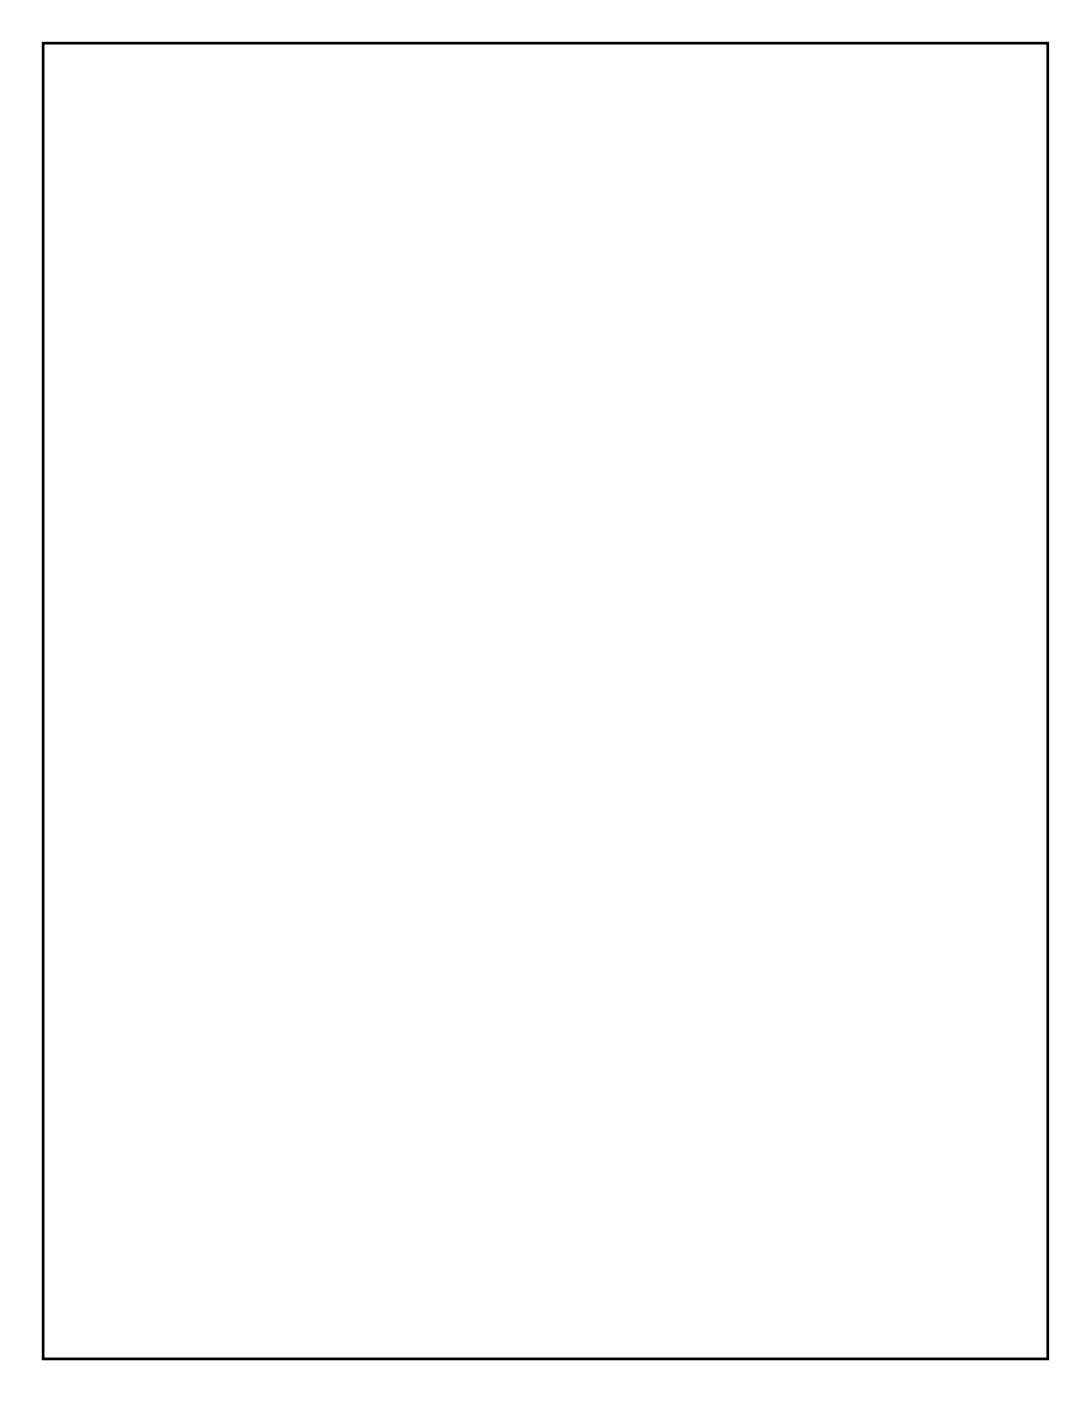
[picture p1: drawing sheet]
<svg xmlns="http://www.w3.org/2000/svg" width="92mm" height="118mm" viewBox="0 0 92 118" stroke-linecap="round" stroke-linejoin="round" font-family="sans-serif">
<path d="M3.6 3.6h84.8v111h-84.8z" fill="none" stroke="#000" stroke-width=".2"/>
<path d="M3.6 3.6v111h84.8v-111zM3.6 3.6h84.8v111h-84.8z" fill="#000"/>
<path d="M23.3 105.3h2.5v2.5h-2.5z" fill="#fff"/>
<path d="M23.3 105.3h2.5v2.5h-2.5z" fill="none" stroke="#fff" stroke-width="1.3" stroke-linecap="butt"/>
<circle cx="24.5" cy="106.5" r="1.25" fill="#fff"/>
<circle cx="24.5" cy="106.5" r="1.25" fill="none" stroke="#fff" stroke-width="1.3" stroke-linecap="butt"/>
<circle cx="29.6" cy="106.5" r="1.25" fill="#fff"/>
<circle cx="29.6" cy="106.5" r="1.25" fill="none" stroke="#fff" stroke-width="1.3" stroke-linecap="butt"/>
<path d="M62.8 105.3h2.5v2.5h-2.5z" fill="#fff"/>
<path d="M62.8 105.3h2.5v2.5h-2.5z" fill="none" stroke="#fff" stroke-width="1.3" stroke-linecap="butt"/>
<circle cx="64" cy="106.5" r="1.25" fill="#fff"/>
<circle cx="64" cy="106.5" r="1.25" fill="none" stroke="#fff" stroke-width="1.3" stroke-linecap="butt"/>
<circle cx="69.1" cy="106.5" r="1.25" fill="#fff"/>
<circle cx="69.1" cy="106.5" r="1.25" fill="none" stroke="#fff" stroke-width="1.3" stroke-linecap="butt"/>
<path d="M63 49.8h2.5v2.5h-2.5z" fill="#fff"/>
<path d="M63 49.8h2.5v2.5h-2.5z" fill="none" stroke="#fff" stroke-width="1.3" stroke-linecap="butt"/>
<circle cx="64.3" cy="51" r="1.25" fill="#fff"/>
<circle cx="64.3" cy="51" r="1.25" fill="none" stroke="#fff" stroke-width="1.3" stroke-linecap="butt"/>
<circle cx="69.3" cy="51" r="1.25" fill="#fff"/>
<circle cx="69.3" cy="51" r="1.25" fill="none" stroke="#fff" stroke-width="1.3" stroke-linecap="butt"/>
<path d="M23.5 49.8h2.5v2.5h-2.5z" fill="#fff"/>
<path d="M23.5 49.8h2.5v2.5h-2.5z" fill="none" stroke="#fff" stroke-width="1.3" stroke-linecap="butt"/>
<circle cx="24.8" cy="51" r="1.25" fill="#fff"/>
<circle cx="24.8" cy="51" r="1.25" fill="none" stroke="#fff" stroke-width="1.3" stroke-linecap="butt"/>
<circle cx="29.8" cy="51" r="1.25" fill="#fff"/>
<circle cx="29.8" cy="51" r="1.25" fill="none" stroke="#fff" stroke-width="1.3" stroke-linecap="butt"/>
<path d="M71.2 95.9h2.5v2.5h-2.5z" fill="#fff"/>
<path d="M71.2 95.9h2.5v2.5h-2.5z" fill="none" stroke="#fff" stroke-width="1.3" stroke-linecap="butt"/>
<circle cx="72.4" cy="97.1" r="1.25" fill="#fff"/>
<circle cx="72.4" cy="97.1" r="1.25" fill="none" stroke="#fff" stroke-width="1.3" stroke-linecap="butt"/>
<circle cx="72.4" cy="89.5" r="1.25" fill="#fff"/>
<circle cx="72.4" cy="89.5" r="1.25" fill="none" stroke="#fff" stroke-width="1.3" stroke-linecap="butt"/>
<circle cx="72.4" cy="81.9" r="1.25" fill="#fff"/>
<circle cx="72.4" cy="81.9" r="1.25" fill="none" stroke="#fff" stroke-width="1.3" stroke-linecap="butt"/>
<circle cx="72.4" cy="74.3" r="1.25" fill="#fff"/>
<circle cx="72.4" cy="74.3" r="1.25" fill="none" stroke="#fff" stroke-width="1.3" stroke-linecap="butt"/>
<path d="M31.7 95.9h2.5v2.5h-2.5z" fill="#fff"/>
<path d="M31.7 95.9h2.5v2.5h-2.5z" fill="none" stroke="#fff" stroke-width="1.3" stroke-linecap="butt"/>
<circle cx="32.9" cy="97.1" r="1.25" fill="#fff"/>
<circle cx="32.9" cy="97.1" r="1.25" fill="none" stroke="#fff" stroke-width="1.3" stroke-linecap="butt"/>
<circle cx="32.9" cy="89.5" r="1.25" fill="#fff"/>
<circle cx="32.9" cy="89.5" r="1.25" fill="none" stroke="#fff" stroke-width="1.3" stroke-linecap="butt"/>
<circle cx="32.9" cy="81.9" r="1.25" fill="#fff"/>
<circle cx="32.9" cy="81.9" r="1.25" fill="none" stroke="#fff" stroke-width="1.3" stroke-linecap="butt"/>
<circle cx="32.9" cy="74.3" r="1.25" fill="#fff"/>
<circle cx="32.9" cy="74.3" r="1.25" fill="none" stroke="#fff" stroke-width="1.3" stroke-linecap="butt"/>
<path d="M71.4 40.4h2.5v2.5h-2.5z" fill="#fff"/>
<path d="M71.4 40.4h2.5v2.5h-2.5z" fill="none" stroke="#fff" stroke-width="1.3" stroke-linecap="butt"/>
<circle cx="72.6" cy="41.6" r="1.25" fill="#fff"/>
<circle cx="72.6" cy="41.6" r="1.25" fill="none" stroke="#fff" stroke-width="1.3" stroke-linecap="butt"/>
<circle cx="72.6" cy="34" r="1.25" fill="#fff"/>
<circle cx="72.6" cy="34" r="1.25" fill="none" stroke="#fff" stroke-width="1.3" stroke-linecap="butt"/>
<circle cx="72.6" cy="26.4" r="1.25" fill="#fff"/>
<circle cx="72.6" cy="26.4" r="1.25" fill="none" stroke="#fff" stroke-width="1.3" stroke-linecap="butt"/>
<circle cx="72.6" cy="18.8" r="1.25" fill="#fff"/>
<circle cx="72.6" cy="18.8" r="1.25" fill="none" stroke="#fff" stroke-width="1.3" stroke-linecap="butt"/>
<path d="M31.9 40.4h2.5v2.5h-2.5z" fill="#fff"/>
<path d="M31.9 40.4h2.5v2.5h-2.5z" fill="none" stroke="#fff" stroke-width="1.3" stroke-linecap="butt"/>
<circle cx="33.1" cy="41.6" r="1.25" fill="#fff"/>
<circle cx="33.1" cy="41.6" r="1.25" fill="none" stroke="#fff" stroke-width="1.3" stroke-linecap="butt"/>
<circle cx="33.1" cy="34" r="1.25" fill="#fff"/>
<circle cx="33.1" cy="34" r="1.25" fill="none" stroke="#fff" stroke-width="1.3" stroke-linecap="butt"/>
<circle cx="33.1" cy="26.4" r="1.25" fill="#fff"/>
<circle cx="33.1" cy="26.4" r="1.25" fill="none" stroke="#fff" stroke-width="1.3" stroke-linecap="butt"/>
<circle cx="33.1" cy="18.8" r="1.25" fill="#fff"/>
<circle cx="33.1" cy="18.8" r="1.25" fill="none" stroke="#fff" stroke-width="1.3" stroke-linecap="butt"/>
<circle cx="41.1" cy="62" r="1.6" fill="#fff"/>
<circle cx="41.1" cy="62" r="1.6" fill="none" stroke="#fff" stroke-width=".25"/>
<circle cx="80.6" cy="62" r="1.6" fill="#fff"/>
<circle cx="80.6" cy="62" r="1.6" fill="none" stroke="#fff" stroke-width=".25"/>
<circle cx="80.9" cy="6.5" r="1.6" fill="#fff"/>
<circle cx="80.9" cy="6.5" r="1.6" fill="none" stroke="#fff" stroke-width=".25"/>
<circle cx="41.4" cy="6.5" r="1.6" fill="#fff"/>
<circle cx="41.4" cy="6.5" r="1.6" fill="none" stroke="#fff" stroke-width=".25"/>
<circle cx="10.1" cy="62" r="1.6" fill="#fff"/>
<circle cx="10.1" cy="62" r="1.6" fill="none" stroke="#fff" stroke-width=".25"/>
<circle cx="49.6" cy="62" r="1.6" fill="#fff"/>
<circle cx="49.6" cy="62" r="1.6" fill="none" stroke="#fff" stroke-width=".25"/>
<circle cx="49.9" cy="6.5" r="1.6" fill="#fff"/>
<circle cx="49.9" cy="6.5" r="1.6" fill="none" stroke="#fff" stroke-width=".25"/>
<circle cx="10.4" cy="6.5" r="1.6" fill="#fff"/>
<circle cx="10.4" cy="6.5" r="1.6" fill="none" stroke="#fff" stroke-width=".25"/>
<circle cx="49.6" cy="111" r="1.6" fill="#fff"/>
<circle cx="49.6" cy="111" r="1.6" fill="none" stroke="#fff" stroke-width=".25"/>
<circle cx="10.1" cy="111" r="1.6" fill="#fff"/>
<circle cx="10.1" cy="111" r="1.6" fill="none" stroke="#fff" stroke-width=".25"/>
<circle cx="49.9" cy="55.5" r="1.6" fill="#fff"/>
<circle cx="49.9" cy="55.5" r="1.6" fill="none" stroke="#fff" stroke-width=".25"/>
<circle cx="10.4" cy="55.5" r="1.6" fill="#fff"/>
<circle cx="10.4" cy="55.5" r="1.6" fill="none" stroke="#fff" stroke-width=".25"/>
<circle cx="41.1" cy="111" r="1.6" fill="#fff"/>
<circle cx="41.1" cy="111" r="1.6" fill="none" stroke="#fff" stroke-width=".25"/>
<circle cx="80.6" cy="111" r="1.6" fill="#fff"/>
<circle cx="80.6" cy="111" r="1.6" fill="none" stroke="#fff" stroke-width=".25"/>
<circle cx="80.9" cy="55.5" r="1.6" fill="#fff"/>
<circle cx="80.9" cy="55.5" r="1.6" fill="none" stroke="#fff" stroke-width=".25"/>
<circle cx="41.4" cy="55.5" r="1.6" fill="#fff"/>
<circle cx="41.4" cy="55.5" r="1.6" fill="none" stroke="#fff" stroke-width=".25"/>
<circle cx="54.5" cy="91.4" r=".7" fill="#fff"/>
<circle cx="54.5" cy="91.4" r=".7" fill="none" stroke="#fff" stroke-width=".76" stroke-linecap="butt"/>
<circle cx="54.5" cy="94" r=".7" fill="#fff"/>
<circle cx="54.5" cy="94" r=".7" fill="none" stroke="#fff" stroke-width=".76" stroke-linecap="butt"/>
<circle cx="54.5" cy="96.5" r=".7" fill="#fff"/>
<circle cx="54.5" cy="96.5" r=".7" fill="none" stroke="#fff" stroke-width=".76" stroke-linecap="butt"/>
<circle cx="54.8" cy="35.9" r=".7" fill="#fff"/>
<circle cx="54.8" cy="35.9" r=".7" fill="none" stroke="#fff" stroke-width=".76" stroke-linecap="butt"/>
<circle cx="54.8" cy="38.5" r=".7" fill="#fff"/>
<circle cx="54.8" cy="38.5" r=".7" fill="none" stroke="#fff" stroke-width=".76" stroke-linecap="butt"/>
<circle cx="54.8" cy="41" r=".7" fill="#fff"/>
<circle cx="54.8" cy="41" r=".7" fill="none" stroke="#fff" stroke-width=".76" stroke-linecap="butt"/>
<circle cx="15.3" cy="35.9" r=".7" fill="#fff"/>
<circle cx="15.3" cy="35.9" r=".7" fill="none" stroke="#fff" stroke-width=".76" stroke-linecap="butt"/>
<circle cx="15.3" cy="38.5" r=".7" fill="#fff"/>
<circle cx="15.3" cy="38.5" r=".7" fill="none" stroke="#fff" stroke-width=".76" stroke-linecap="butt"/>
<circle cx="15.3" cy="41" r=".7" fill="#fff"/>
<circle cx="15.3" cy="41" r=".7" fill="none" stroke="#fff" stroke-width=".76" stroke-linecap="butt"/>
<circle cx="15" cy="91.4" r=".7" fill="#fff"/>
<circle cx="15" cy="91.4" r=".7" fill="none" stroke="#fff" stroke-width=".76" stroke-linecap="butt"/>
<circle cx="15" cy="94" r=".7" fill="#fff"/>
<circle cx="15" cy="94" r=".7" fill="none" stroke="#fff" stroke-width=".76" stroke-linecap="butt"/>
<circle cx="15" cy="96.5" r=".7" fill="#fff"/>
<circle cx="15" cy="96.5" r=".7" fill="none" stroke="#fff" stroke-width=".76" stroke-linecap="butt"/>
<circle cx="61.2" cy="75" r=".7" fill="#fff"/>
<circle cx="61.2" cy="75" r=".7" fill="none" stroke="#fff" stroke-width=".76" stroke-linecap="butt"/>
<circle cx="58.7" cy="75" r=".7" fill="#fff"/>
<circle cx="58.7" cy="75" r=".7" fill="none" stroke="#fff" stroke-width=".76" stroke-linecap="butt"/>
<circle cx="56.1" cy="75" r=".7" fill="#fff"/>
<circle cx="56.1" cy="75" r=".7" fill="none" stroke="#fff" stroke-width=".76" stroke-linecap="butt"/>
<circle cx="21.7" cy="75" r=".7" fill="#fff"/>
<circle cx="21.7" cy="75" r=".7" fill="none" stroke="#fff" stroke-width=".76" stroke-linecap="butt"/>
<circle cx="19.2" cy="75" r=".7" fill="#fff"/>
<circle cx="19.2" cy="75" r=".7" fill="none" stroke="#fff" stroke-width=".76" stroke-linecap="butt"/>
<circle cx="16.6" cy="75" r=".7" fill="#fff"/>
<circle cx="16.6" cy="75" r=".7" fill="none" stroke="#fff" stroke-width=".76" stroke-linecap="butt"/>
<circle cx="61.4" cy="19.5" r=".7" fill="#fff"/>
<circle cx="61.4" cy="19.5" r=".7" fill="none" stroke="#fff" stroke-width=".76" stroke-linecap="butt"/>
<circle cx="58.9" cy="19.5" r=".7" fill="#fff"/>
<circle cx="58.9" cy="19.5" r=".7" fill="none" stroke="#fff" stroke-width=".76" stroke-linecap="butt"/>
<circle cx="56.4" cy="19.5" r=".7" fill="#fff"/>
<circle cx="56.4" cy="19.5" r=".7" fill="none" stroke="#fff" stroke-width=".76" stroke-linecap="butt"/>
<circle cx="21.9" cy="19.5" r=".7" fill="#fff"/>
<circle cx="21.9" cy="19.5" r=".7" fill="none" stroke="#fff" stroke-width=".76" stroke-linecap="butt"/>
<circle cx="19.4" cy="19.5" r=".7" fill="#fff"/>
<circle cx="19.4" cy="19.5" r=".7" fill="none" stroke="#fff" stroke-width=".76" stroke-linecap="butt"/>
<circle cx="16.9" cy="19.5" r=".7" fill="#fff"/>
<circle cx="16.9" cy="19.5" r=".7" fill="none" stroke="#fff" stroke-width=".76" stroke-linecap="butt"/>
<circle cx="61.1" cy="69" r=".74" fill="#fff"/>
<circle cx="61.1" cy="69" r=".74" fill="none" stroke="#fff" stroke-width=".76" stroke-linecap="butt"/>
<circle cx="58.6" cy="69" r=".74" fill="#fff"/>
<circle cx="58.6" cy="69" r=".74" fill="none" stroke="#fff" stroke-width=".76" stroke-linecap="butt"/>
<circle cx="56.1" cy="69" r=".74" fill="#fff"/>
<circle cx="56.1" cy="69" r=".74" fill="none" stroke="#fff" stroke-width=".76" stroke-linecap="butt"/>
<circle cx="53.5" cy="69" r=".74" fill="#fff"/>
<circle cx="53.5" cy="69" r=".74" fill="none" stroke="#fff" stroke-width=".76" stroke-linecap="butt"/>
<circle cx="21.6" cy="69" r=".74" fill="#fff"/>
<circle cx="21.6" cy="69" r=".74" fill="none" stroke="#fff" stroke-width=".76" stroke-linecap="butt"/>
<circle cx="19.1" cy="69" r=".74" fill="#fff"/>
<circle cx="19.1" cy="69" r=".74" fill="none" stroke="#fff" stroke-width=".76" stroke-linecap="butt"/>
<circle cx="16.6" cy="69" r=".74" fill="#fff"/>
<circle cx="16.6" cy="69" r=".74" fill="none" stroke="#fff" stroke-width=".76" stroke-linecap="butt"/>
<circle cx="14" cy="69" r=".74" fill="#fff"/>
<circle cx="14" cy="69" r=".74" fill="none" stroke="#fff" stroke-width=".76" stroke-linecap="butt"/>
<circle cx="61.4" cy="13.5" r=".74" fill="#fff"/>
<circle cx="61.4" cy="13.5" r=".74" fill="none" stroke="#fff" stroke-width=".76" stroke-linecap="butt"/>
<circle cx="58.8" cy="13.5" r=".74" fill="#fff"/>
<circle cx="58.8" cy="13.5" r=".74" fill="none" stroke="#fff" stroke-width=".76" stroke-linecap="butt"/>
<circle cx="56.3" cy="13.5" r=".74" fill="#fff"/>
<circle cx="56.3" cy="13.5" r=".74" fill="none" stroke="#fff" stroke-width=".76" stroke-linecap="butt"/>
<circle cx="53.7" cy="13.5" r=".74" fill="#fff"/>
<circle cx="53.7" cy="13.5" r=".74" fill="none" stroke="#fff" stroke-width=".76" stroke-linecap="butt"/>
<circle cx="21.9" cy="13.5" r=".74" fill="#fff"/>
<circle cx="21.9" cy="13.5" r=".74" fill="none" stroke="#fff" stroke-width=".76" stroke-linecap="butt"/>
<circle cx="19.3" cy="13.5" r=".74" fill="#fff"/>
<circle cx="19.3" cy="13.5" r=".74" fill="none" stroke="#fff" stroke-width=".76" stroke-linecap="butt"/>
<circle cx="16.8" cy="13.5" r=".74" fill="#fff"/>
<circle cx="16.8" cy="13.5" r=".74" fill="none" stroke="#fff" stroke-width=".76" stroke-linecap="butt"/>
<circle cx="14.2" cy="13.5" r=".74" fill="#fff"/>
<circle cx="14.2" cy="13.5" r=".74" fill="none" stroke="#fff" stroke-width=".76" stroke-linecap="butt"/>
<circle cx="34.4" cy="67.5" r=".75" fill="#fff"/>
<circle cx="34.4" cy="67.5" r=".75" fill="none" stroke="#fff" stroke-width=".76" stroke-linecap="butt"/>
<circle cx="31.9" cy="67.5" r=".75" fill="#fff"/>
<circle cx="31.9" cy="67.5" r=".75" fill="none" stroke="#fff" stroke-width=".76" stroke-linecap="butt"/>
<circle cx="73.9" cy="67.5" r=".75" fill="#fff"/>
<circle cx="73.9" cy="67.5" r=".75" fill="none" stroke="#fff" stroke-width=".76" stroke-linecap="butt"/>
<circle cx="71.4" cy="67.5" r=".75" fill="#fff"/>
<circle cx="71.4" cy="67.5" r=".75" fill="none" stroke="#fff" stroke-width=".76" stroke-linecap="butt"/>
<circle cx="74.1" cy="12" r=".75" fill="#fff"/>
<circle cx="74.1" cy="12" r=".75" fill="none" stroke="#fff" stroke-width=".76" stroke-linecap="butt"/>
<circle cx="71.6" cy="12" r=".75" fill="#fff"/>
<circle cx="71.6" cy="12" r=".75" fill="none" stroke="#fff" stroke-width=".76" stroke-linecap="butt"/>
<circle cx="34.6" cy="12" r=".75" fill="#fff"/>
<circle cx="34.6" cy="12" r=".75" fill="none" stroke="#fff" stroke-width=".76" stroke-linecap="butt"/>
<circle cx="32.1" cy="12" r=".75" fill="#fff"/>
<circle cx="32.1" cy="12" r=".75" fill="none" stroke="#fff" stroke-width=".76" stroke-linecap="butt"/>
<circle cx="57.5" cy="109" r=".7" fill="#fff"/>
<circle cx="57.5" cy="109" r=".7" fill="none" stroke="#fff" stroke-width=".76" stroke-linecap="butt"/>
<circle cx="57.5" cy="98.9" r=".7" fill="#fff"/>
<circle cx="57.5" cy="98.9" r=".7" fill="none" stroke="#fff" stroke-width=".76" stroke-linecap="butt"/>
<circle cx="18" cy="109" r=".7" fill="#fff"/>
<circle cx="18" cy="109" r=".7" fill="none" stroke="#fff" stroke-width=".76" stroke-linecap="butt"/>
<circle cx="18" cy="98.9" r=".7" fill="#fff"/>
<circle cx="18" cy="98.9" r=".7" fill="none" stroke="#fff" stroke-width=".76" stroke-linecap="butt"/>
<circle cx="57.8" cy="53.5" r=".7" fill="#fff"/>
<circle cx="57.8" cy="53.5" r=".7" fill="none" stroke="#fff" stroke-width=".76" stroke-linecap="butt"/>
<circle cx="57.8" cy="43.3" r=".7" fill="#fff"/>
<circle cx="57.8" cy="43.3" r=".7" fill="none" stroke="#fff" stroke-width=".76" stroke-linecap="butt"/>
<circle cx="18.3" cy="53.5" r=".7" fill="#fff"/>
<circle cx="18.3" cy="53.5" r=".7" fill="none" stroke="#fff" stroke-width=".76" stroke-linecap="butt"/>
<circle cx="18.3" cy="43.3" r=".7" fill="#fff"/>
<circle cx="18.3" cy="43.3" r=".7" fill="none" stroke="#fff" stroke-width=".76" stroke-linecap="butt"/>
<circle cx="61" cy="94" r=".7" fill="#fff"/>
<circle cx="61" cy="94" r=".7" fill="none" stroke="#fff" stroke-width=".76" stroke-linecap="butt"/>
<circle cx="61" cy="83.9" r=".7" fill="#fff"/>
<circle cx="61" cy="83.9" r=".7" fill="none" stroke="#fff" stroke-width=".76" stroke-linecap="butt"/>
<circle cx="21.5" cy="94" r=".7" fill="#fff"/>
<circle cx="21.5" cy="94" r=".7" fill="none" stroke="#fff" stroke-width=".76" stroke-linecap="butt"/>
<circle cx="21.5" cy="83.9" r=".7" fill="#fff"/>
<circle cx="21.5" cy="83.9" r=".7" fill="none" stroke="#fff" stroke-width=".76" stroke-linecap="butt"/>
<circle cx="61.3" cy="38.5" r=".7" fill="#fff"/>
<circle cx="61.3" cy="38.5" r=".7" fill="none" stroke="#fff" stroke-width=".76" stroke-linecap="butt"/>
<circle cx="61.3" cy="28.3" r=".7" fill="#fff"/>
<circle cx="61.3" cy="28.3" r=".7" fill="none" stroke="#fff" stroke-width=".76" stroke-linecap="butt"/>
<circle cx="21.8" cy="38.5" r=".7" fill="#fff"/>
<circle cx="21.8" cy="38.5" r=".7" fill="none" stroke="#fff" stroke-width=".76" stroke-linecap="butt"/>
<circle cx="21.8" cy="28.3" r=".7" fill="#fff"/>
<circle cx="21.8" cy="28.3" r=".7" fill="none" stroke="#fff" stroke-width=".76" stroke-linecap="butt"/>
<circle cx="53.5" cy="80.5" r=".7" fill="#fff"/>
<circle cx="53.5" cy="80.5" r=".7" fill="none" stroke="#fff" stroke-width=".76" stroke-linecap="butt"/>
<circle cx="63.7" cy="80.5" r=".7" fill="#fff"/>
<circle cx="63.7" cy="80.5" r=".7" fill="none" stroke="#fff" stroke-width=".76" stroke-linecap="butt"/>
<circle cx="14" cy="80.5" r=".7" fill="#fff"/>
<circle cx="14" cy="80.5" r=".7" fill="none" stroke="#fff" stroke-width=".76" stroke-linecap="butt"/>
<circle cx="24.2" cy="80.5" r=".7" fill="#fff"/>
<circle cx="24.2" cy="80.5" r=".7" fill="none" stroke="#fff" stroke-width=".76" stroke-linecap="butt"/>
<circle cx="53.8" cy="25" r=".7" fill="#fff"/>
<circle cx="53.8" cy="25" r=".7" fill="none" stroke="#fff" stroke-width=".76" stroke-linecap="butt"/>
<circle cx="63.9" cy="25" r=".7" fill="#fff"/>
<circle cx="63.9" cy="25" r=".7" fill="none" stroke="#fff" stroke-width=".76" stroke-linecap="butt"/>
<circle cx="14.3" cy="25" r=".7" fill="#fff"/>
<circle cx="14.3" cy="25" r=".7" fill="none" stroke="#fff" stroke-width=".76" stroke-linecap="butt"/>
<circle cx="24.4" cy="25" r=".7" fill="#fff"/>
<circle cx="24.4" cy="25" r=".7" fill="none" stroke="#fff" stroke-width=".76" stroke-linecap="butt"/>
<circle cx="15.5" cy="86" r=".6" fill="#fff"/>
<circle cx="15.5" cy="86" r=".6" fill="none" stroke="#fff" stroke-width=".65" stroke-linecap="butt"/>
<path d="M14.9 85.4h1.2v1.2h-1.2z" fill="#fff"/>
<path d="M14.9 85.4h1.2v1.2h-1.2z" fill="none" stroke="#fff" stroke-width=".65" stroke-linecap="butt"/>
<circle cx="18" cy="86" r=".6" fill="#fff"/>
<circle cx="18" cy="86" r=".6" fill="none" stroke="#fff" stroke-width=".65" stroke-linecap="butt"/>
<circle cx="55.3" cy="30.5" r=".6" fill="#fff"/>
<circle cx="55.3" cy="30.5" r=".6" fill="none" stroke="#fff" stroke-width=".65" stroke-linecap="butt"/>
<path d="M54.7 29.9h1.2v1.2h-1.2z" fill="#fff"/>
<path d="M54.7 29.9h1.2v1.2h-1.2z" fill="none" stroke="#fff" stroke-width=".65" stroke-linecap="butt"/>
<circle cx="57.8" cy="30.5" r=".6" fill="#fff"/>
<circle cx="57.8" cy="30.5" r=".6" fill="none" stroke="#fff" stroke-width=".65" stroke-linecap="butt"/>
<circle cx="15.8" cy="30.5" r=".6" fill="#fff"/>
<circle cx="15.8" cy="30.5" r=".6" fill="none" stroke="#fff" stroke-width=".65" stroke-linecap="butt"/>
<path d="M15.2 29.9h1.2v1.2h-1.2z" fill="#fff"/>
<path d="M15.2 29.9h1.2v1.2h-1.2z" fill="none" stroke="#fff" stroke-width=".65" stroke-linecap="butt"/>
<circle cx="18.3" cy="30.5" r=".6" fill="#fff"/>
<circle cx="18.3" cy="30.5" r=".6" fill="none" stroke="#fff" stroke-width=".65" stroke-linecap="butt"/>
<circle cx="55" cy="86" r=".6" fill="#fff"/>
<circle cx="55" cy="86" r=".6" fill="none" stroke="#fff" stroke-width=".65" stroke-linecap="butt"/>
<path d="M54.4 85.4h1.2v1.2h-1.2z" fill="#fff"/>
<path d="M54.4 85.4h1.2v1.2h-1.2z" fill="none" stroke="#fff" stroke-width=".65" stroke-linecap="butt"/>
<circle cx="57.5" cy="86" r=".6" fill="#fff"/>
<circle cx="57.5" cy="86" r=".6" fill="none" stroke="#fff" stroke-width=".65" stroke-linecap="butt"/>
</svg>
